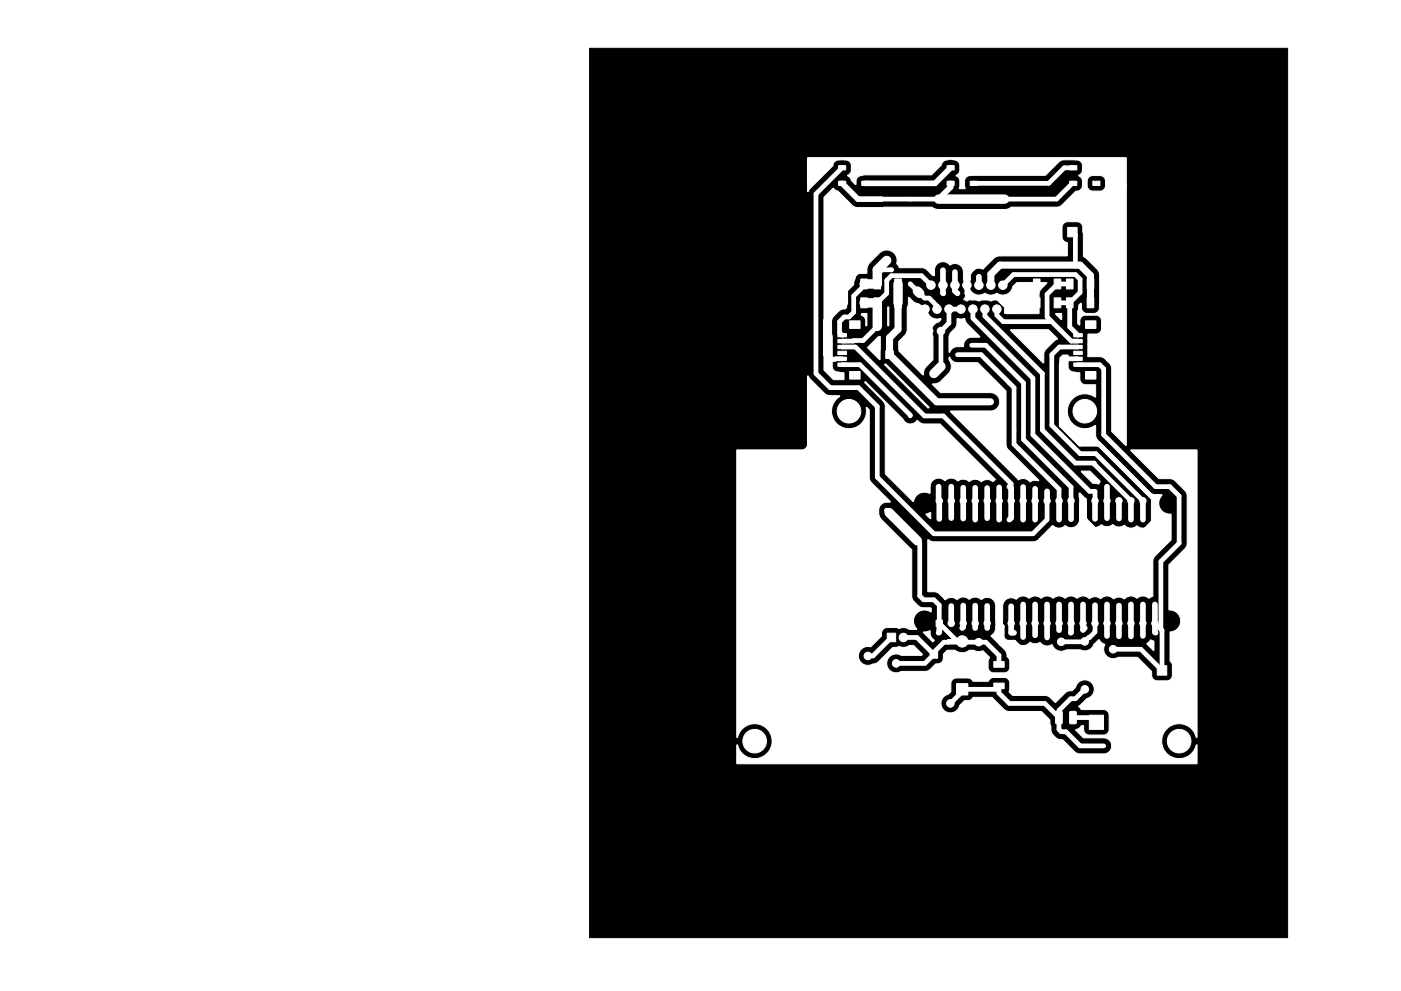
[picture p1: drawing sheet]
<svg xmlns="http://www.w3.org/2000/svg" width="297mm" height="210mm" viewBox="0 0 297 210" stroke-linecap="round" stroke-linejoin="round" font-family="sans-serif">
<path d="M125 10.2h148v188.7h-148z" fill="#000" stroke="#000" stroke-width=".21"/>
<g fill="#fff" stroke="#fff" stroke-width=".21">
<path d="M244.2 105.6h1.3v1.3h-1.3z"/>
<path d="M198.5 131.6h1.3v1.3h-1.3z"/>
<path d="M230.5 59.2h1.4v2.1h-1.4z"/>
<path d="M226.1 59.2h1.4v2.1h-1.4z"/>
<path d="M226.4 48.2h2v2h-2z"/>
<path d="M189.7 63.2h1.4v2.1h-1.4z"/>
<path d="M185.3 63.2h1.4v2.1h-1.4z"/>
<path d="M189.7 59.2h1.4v2.1h-1.4z"/>
<path d="M185.3 59.2h1.4v2.1h-1.4z"/>
<path d="M182.5 59.2h1.4v2.1h-1.4z"/>
<path d="M178.1 59.2h1.4v2.1h-1.4z"/>
<path d="M205.7 35.1h1.5v.9h-1.5z"/>
<path d="M205.7 38.4h1.5v.9h-1.5z"/>
<path d="M200.8 38.4h1.5v.9h-1.5z"/>
<path d="M200.8 35.1h1.5v.9h-1.5z"/>
<path d="M231.7 35.1h1.5v.9h-1.5z"/>
<path d="M231.7 38.4h1.5v.9h-1.5z"/>
<path d="M226.8 38.4h1.5v.9h-1.5z"/>
<path d="M226.8 35.1h1.5v.9h-1.5z"/>
<path d="M187.8 74.4h1.6v1.6h-1.6z"/>
<path d="M223.5 59.2h1.4v2.1h-1.4z"/>
<path d="M219.1 59.2h1.4v2.1h-1.4z"/>
<path d="M182.7 35.1h1.5v.9h-1.5z"/>
<path d="M182.7 38.4h1.5v.9h-1.5z"/>
<path d="M177.8 38.4h1.5v.9h-1.5z"/>
<path d="M177.8 35.1h1.5v.9h-1.5z"/>
<path d="M182.5 63.2h1.4v2.1h-1.4z"/>
<path d="M178.1 63.2h1.4v2.1h-1.4z"/>
<path d="M230.5 63.2h1.4v2.1h-1.4z"/>
<path d="M226.1 63.2h1.4v2.1h-1.4z"/>
<path d="M197.2 138h1.6v1.6h-1.6z"/>
<path d="M227.7 70.8h1.8v.7h-1.8z"/>
<path d="M227.7 72h1.8v.7h-1.8z"/>
<path d="M227.7 73.3h1.8v.7h-1.8z"/>
<path d="M227.7 74.5h1.8v.7h-1.8z"/>
<path d="M227.7 75.8h1.8v.7h-1.8z"/>
<path d="M227.7 77h1.8v.7h-1.8z"/>
<path d="M230.2 68.1h2.2v1.6h-2.2z"/>
<path d="M230.2 78.8h2.2v1.6h-2.2z"/>
<path d="M223.5 63.2h1.4v2.1h-1.4z"/>
<path d="M219.1 63.2h1.4v2.1h-1.4z"/>
<path d="M245.4 141.2h2v2h-2z"/>
<path d="M210.7 144.9h2.2v1.2h-2.2z"/>
<path d="M214.9 140.3h6.4v5.8h-6.4z"/>
<path d="M210.7 140.4h2.2v1.2h-2.2z"/>
<path d="M223.9 151l1.1-.1 .2 .2v2.2l-.1 .3h-1l-.3-.2z"/>
<path d="M226.9 151l1.1-.1 .2 .2v2.2l-.2 .3h-1l-.2-.2z"/>
<path d="M213 64.7h1.8v1.8h-1.8z"/>
<path d="M231 151.7h3v3h-3z"/>
<path d="M202.8 145h2.4v2.4h-2.4z"/>
<path d="M177.7 70.8h1.8v.7h-1.8z"/>
<path d="M177.7 72h1.8v.7h-1.8z"/>
<path d="M177.7 73.3h1.8v.7h-1.8z"/>
<path d="M177.7 74.5h1.8v.7h-1.8z"/>
<path d="M177.7 75.8h1.8v.7h-1.8z"/>
<path d="M177.7 77h1.8v.7h-1.8z"/>
<path d="M180.2 68.1h2.2v1.6h-2.2z"/>
<path d="M180.2 78.8h2.2v1.6h-2.2z"/>
<path d="M188.1 134.3h1.8v1.8h-1.8z"/>
<path d="M171.2 79.8l3.9 3.9 .8 .2 2.1 .1a3.7 3.7 0 0 0 .5 6.7 3.7 3.7 0 0 0 5.2-4.3l.6 .6v14.6l.4 .8 4.1 4-1.2 .2a1.88 1.88 0 0 0-1.3 2.4l.2 .6 .4 .7 6.4 6.3 .1 10.4 .3 .5 1.4 1.3 .6 .1 1.6 .1 .1 .1-.1 .7a2.37 2.37 0 0 0-3.1 .5 2.37 2.37 0 0 0 .2 3.2h-1.6a2.7 2.7 0 0 0-2.3-.2l-.5-.2h-2a1.19 1.19 0 0 0-1.1 1.2v.7l-2.3 2.2h-.5a2.02 2.02 0 0 0-2 2.5 2.02 2.02 0 0 0 3 1.2l1.1-.4 3.1-3.1 1.3-.2a2.09 2.09 0 0 0 2.2-.2h.9l1.8 1.9-.1 .1h-4.3a2.01 2.01 0 0 0-3.1 1.7 2.01 2.01 0 0 0 3.1 1.7h5.3l.7-.3 1.3-1.2 .8-.1a1.2 1.2 0 0 0 .8-1.1v-.9l.9-.9h1.5l.9 .5 .6 .1 .8-.1 .9-.5 .9 .1a2.11 2.11 0 0 0 1.9 .1l1.4 1.4-.3 .7v1.6a1.18 1.18 0 0 0 1.1 1l2.7-.1a1.22 1.22 0 0 0 .8-1.1l-.1-1.6-.5-.7-.3-1.2-3.1-3.2 .7-.6 .3-.8v-5a1.91 1.91 0 0 0-3.1-1.3 1.79 1.79 0 0 0-2.4 0l-.2-.1a1.77 1.77 0 0 0-1.8-.3l-.7 .4-.1-.1a2.02 2.02 0 0 0-2.4 .1l-1.6-1.5-2.1-.3 .1-10.9 1.1 .4h21.3l.9-.4 3-3 .2 .1a1.86 1.86 0 0 0 2.6-.1 1.82 1.82 0 0 0 1.9 .3 1.82 1.82 0 0 0 1.1-1.6l.1-4-.2-1.5 .1-.1 1.4 1.3 .1 4.3a1.89 1.89 0 0 0 1.2 1.6 1.89 1.89 0 0 0 2-.4 1.8 1.8 0 0 0 2.3-.1 1.94 1.94 0 0 0 2.4 .2h.2a1.86 1.86 0 0 0 2.6 .1 1.82 1.82 0 0 0 1.9 .3 1.82 1.82 0 0 0 1.1-1.6v-3.5a1.89 1.89 0 0 0-1.2-2.3l-9.5-9.6-1-.4h-2.7l-5-4.9v-13.6l.6-.7h1.1l.4 .8-.3 .7v1a1.35 1.35 0 0 0 1.5 1.2l.9 .1 .1 1.4a1.19 1.19 0 0 0 1.1 1.1l2.2 .1-.1 2.5a3.7 3.7 0 0 0-5 .6 3.7 3.7 0 0 0 .1 5 3.7 3.7 0 0 0 5 .5v2.1l.4 1 11.2 11.2 .7 .3 1.8 .2a2.43 2.43 0 0 0-.5 2.7 2.43 2.43 0 0 0 2.4 1.4v5.3l-3.4 3.4-.4 .6-.1 .5v7.4l-.8 .5a1.84 1.84 0 0 0-2.5 0h-.1a1.8 1.8 0 0 0-2.6 .1h-.1a1.79 1.79 0 0 0-2.1 0h-.2a1.97 1.97 0 0 0-2.7 0 1.88 1.88 0 0 0-2.3 0 1.9 1.9 0 0 0-2.7-.1 1.84 1.84 0 0 0-2.4 0h-.2a1.86 1.86 0 0 0-2.4 0 1.84 1.84 0 0 0-2.5 0h-.1a1.86 1.86 0 0 0-2.5 0 1.82 1.82 0 0 0-2.7 .2l-1.3-.3a1.8 1.8 0 0 0-1.6 1.8l-.1 3.7 .2 2.5 .3 .6 .6 .5 .7 .2 1-.1a1.9 1.9 0 0 0 3.1 .3 1.84 1.84 0 0 0 2 0h.2a1.82 1.82 0 0 0 2.3 .5h.2a2.03 2.03 0 0 0 3 1.1h3a1.99 1.99 0 0 0 2.5-.6l.3-.6 1.1-1 .6 .7 .6 .3a2.06 2.06 0 0 0 .4 2.5 2.06 2.06 0 0 0 2.5 .2l4.1 .1 3 2.9v1.2a1.2 1.2 0 0 0 1.1 .8h2.5l.4-.2 .3-.6 .1-2.5-.5-.9v-6a2.43 2.43 0 0 0 2.2-2.6 2.43 2.43 0 0 0-2.5-2.3v-9.4l3.4-3.5 .5-.9v-10.7l-.4-.7-2.4-2.3-.8-.3h-2.4l-5.9-5.9v-.2l14 .1v60.9l-.2 .1a3.7 3.7 0 0 0-4.4-2.9 3.7 3.7 0 0 0-2.8 4.6h-10.7l-.2-.8a1.69 1.69 0 0 0-1.4-.9h-4.4l-1.6-1.6v-.1a1.49 1.49 0 0 0 1.2-.8h.4l.1 1a1.19 1.19 0 0 0 1.1 .9h3.2l.8-.4 .3-.7v-3.1a1.19 1.19 0 0 0-1.2-1.2h-4.7l-.6-.7 1.8-1.6a2.01 2.01 0 0 0 .9-3.4 2.01 2.01 0 0 0-3.4 1l-.7 .7-.7 .1-.6 .3-2.3 2.1-1.1-1.1-.8-.3-7.1-.1-.7-.7 .1-.5v-1.4a1.19 1.19 0 0 0-1.1-1.2h-2.5l-.6 .3-.4 .5h-3.1l-.4-.4-.6-.2h-3a1.2 1.2 0 0 0-.8 1.1v1.7l-.5 .6a2.01 2.01 0 0 0-1 3.4 2.01 2.01 0 0 0 3.4-1l1-1 1.1-.1 .8-.7h3.9l2.5 2.6 .7 .4 7.3 .1 1.8 1.7 .2 2.4 .4 .8 1.1 .9 1 .2 2.7 2.6 .9 .3h5.2a1.7 1.7 0 0 0 1.6-1.7h10.7l.1 .2a3.7 3.7 0 0 0 3.7 2.5 3.7 3.7 0 0 0 3.5-2.9l.1 .1-.1 3.9h-97.4l-.1-3.9 .2-.1a3.7 3.7 0 0 0 5.7 2.2 3.7 3.7 0 0 0-.1-6.1 3.7 3.7 0 0 0-5.7 2.4l-.1-.1v-60.9l13.9-.1 .8-.3 .3-.8z"/>
<path d="M187.6 77.3h.3l9.1 9.1v.1h-.3l-9.1-9.1z"/>
<path d="M214.3 70h8l1.9 1.9-.7 .4-2 2.1-.2 .6v1.9l-.1 .1-6.9-6.9z"/>
<path d="M223.8 66.5h1.3l-.1 1.3-1.2-1.1z"/>
<path d="M188.2 65.1l.3 .2v3.7l-.2 .1h-.1z"/>
<path d="M182.7 66.5h1.1v2.5l-.1 .1h-.1l-.1-1.4-.4-.6-.5-.2z"/>
<path d="M202.9 67.6h1.7l.4 1 2.8 2.8-.1 .1h-1.8a1.95 1.95 0 0 0-1.7 2h-1.3a1.81 1.81 0 0 0-1.6 1.3l-.1-.1v-3.4l.3-.6 1.2-1.4z"/>
<path d="M184 73.6l2.2-2.1 .4-.1v4.9l-2.6-2.5z"/>
<path d="M192.6 63.1h.2l1.3 1.2 1.4 .6 .8 .1 .3 .2v.4a2.13 2.13 0 0 0 2.8 2l.1 .2-.4 .5a2.03 2.03 0 0 0-1.3 3v5l-1.4 1.5a2.59 2.59 0 0 0-.6 1.7l-5.2-5.1v-1.9l1.3-1.4 .4-.9 .1-4.9 .2-.8z"/>
<path d="M171.2 33.5h67.6v5.9h-4.4v-1a1.19 1.19 0 0 0-1.1-1.2h-1.7a1.19 1.19 0 0 0-1.1 1.2l.1 1.3a1.2 1.2 0 0 0 1 .8h2a1.22 1.22 0 0 0 .8-1.1h4.4v55.1l-3.1-3v-13.3l-.1-.6-1.3-1.5-.5-.3-3.2-.2 .1-4.7 2-.1a1.22 1.22 0 0 0 .9-1.1l-.1-2a1.2 1.2 0 0 0-1.1-.8h-2.6a1.2 1.2 0 0 0-.8 1.1l-.2 1-.3-.4v-2.6l.2-1.2 .4-.5 .2 .1v1a1.2 1.2 0 0 0 1.1 1.1l1.9-.1a1.22 1.22 0 0 0 .8-1v-7.4l-.5-.9-2.3-2.3-.6-.4-.1-6.3a1.2 1.2 0 0 0-1.2-1.1l-2.2 .1a1.2 1.2 0 0 0-1 1.1v2.4l.4 .6 .7 .3v2.8h-14.6l-1 .5-2.2 2.3-1.1-.2a1.8 1.8 0 0 0-1.7 1.7v.8a2.17 2.17 0 0 0 .5 2.7 2.17 2.17 0 0 0 2.7 .1l1.1 .4h.5l.9-.4 .8 .4 1-.1a2.08 2.08 0 0 0 1.2-.9l.3-.8 .9-.9 6.3 .1-1.2 1.4-.4 .7v4.4h-6.8l-.2-.1a2.17 2.17 0 0 0-.7-2.5 2.17 2.17 0 0 0-2.6 0 2.43 2.43 0 0 0-2.5 0 2.43 2.43 0 0 0-2.6 0l-.6-.4 .4-.5 .1-.8-.3-1 .1-.7-.3-1.1v-1.8a1.91 1.91 0 0 0-3-1.4 1.8 1.8 0 0 0-1.9-.6 1.8 1.8 0 0 0-1.3 1.7v1.1l-.1 .1-.3-.1-1.2-1.2-.6-.3-5.2-.1-.5-.8a3.2 3.2 0 0 0-.7-2.4 2.19 2.19 0 0 0-3 0l-2.4 2.5-.3 .8v1.1h-1.5a1.41 1.41 0 0 0-1.1 1.4l-.2 1-1.3 1.3-.3 .6-.1 3.2-.9 .1-.5 .4-1.2 1.2-.4 .7 .2 7.4 .3 .8-.3 .7v1a1.35 1.35 0 0 0 1.5 1.2l.9 .1v1.4h-2.2l-2-2v-36.6l1.9-2 1.1 .7 3 3 .9 .4 16-.1 .5 .4 .8 .1h14.2l.7-.1 .6-.4h9.8l.8-.3 3.1-3 .5-.1a1.18 1.18 0 0 0 .9-1.1l-.1-1.3-.7-.8 .7-.9 .1-1.3a1.19 1.19 0 0 0-1.1-1.2h-2.8l-.7 .2-3.3 3.1-16.1 .1a1.18 1.18 0 0 0-1 1.1l.1 1.6h-1.2v-1.9l-.7-.8 .7-.9 .1-1.3a1.22 1.22 0 0 0-1.2-1.2l-.8-.1-1.3 .3-.4 .5-.2 .4-2.1 2.1h-14.1l-.8 .1a1.19 1.19 0 0 0-1.1 1.2l-.1 .8-.9-.9-.3-.6-.5-.4 .7-.9 .1-1.3a1.19 1.19 0 0 0-1.1-1.2l-1.7 .1a1.24 1.24 0 0 0-1.1 1.2l-4.8 4.8-.5 .6z"/>
<path d="M201.2 75.8h.2a1.71 1.71 0 0 0 1.5 1.1l4.4 .1 6 5.9 .1 11.8 .3 .7 6.5 6.5h-.9l-.9 .3a1.85 1.85 0 0 0-2.4-.4l-14.5-14.5 .1-.1 9-.1a1.95 1.95 0 0 0 1.3-2.1 1.95 1.95 0 0 0-1.8-1.7h-10.7l-1.7-1.8a2.65 2.65 0 0 0 1.8-.6l1.6-1.7a2.24 2.24 0 0 0 .1-2.9z"/>
<path d="M229.3 100h1.8l2.1 2.1-.2 .6-1.3-.2-2.4-2.4z"/>
<path d="M183.4 81h.1l7.9 7.9a1.76 1.76 0 0 0 3.1 .3l.6 .5 .6 .2 3.6 .1 11.7 11.7-.5 .5-.1-.1a1.8 1.8 0 0 0-2.3 .1 1.95 1.95 0 0 0-2.5-.1l-.1 .1a1.86 1.86 0 0 0-1.7-.5l-.8 .3a1.87 1.87 0 0 0-2.7 0 1.82 1.82 0 0 0-1.9-.4 1.82 1.82 0 0 0-1.2 1.6v1.5l-.7-.2a2.45 2.45 0 0 0-2.9 1.9l-5.9-5.8v-14.8l-.4-.7-3.9-3.9z"/>
<path d="M196.4 109.1l.9-.3v1.2z"/>
<path d="M195.8 134.1l1.4-.2a2 2 0 0 0 .9 2l-.4 .2-1.9-1.9z"/>
<path d="M243.9 135.8l.8 .3-.1 1.9-1.4-1.4z"/>
<circle cx="242.3" cy="106.2" r=".67"/>
<circle cx="239.8" cy="106.2" r=".67"/>
<circle cx="237.2" cy="106.2" r=".67"/>
<circle cx="234.7" cy="106.2" r=".67"/>
<circle cx="232.2" cy="106.2" r=".67"/>
<circle cx="229.6" cy="106.2" r=".67"/>
<circle cx="227.1" cy="106.2" r=".67"/>
<circle cx="224.5" cy="106.2" r=".67"/>
<circle cx="222" cy="106.2" r=".67"/>
<circle cx="219.5" cy="106.2" r=".67"/>
<circle cx="216.9" cy="106.2" r=".67"/>
<circle cx="214.4" cy="106.2" r=".67"/>
<circle cx="211.8" cy="106.2" r=".67"/>
<circle cx="209.3" cy="106.2" r=".67"/>
<circle cx="206.8" cy="106.2" r=".67"/>
<circle cx="204.2" cy="106.2" r=".67"/>
<circle cx="201.7" cy="106.2" r=".67"/>
<circle cx="199.1" cy="106.2" r=".67"/>
<circle cx="201.7" cy="132.2" r=".67"/>
<circle cx="204.2" cy="132.2" r=".67"/>
<circle cx="206.8" cy="132.2" r=".67"/>
<circle cx="209.3" cy="132.2" r=".67"/>
<circle cx="211.8" cy="132.2" r=".67"/>
<circle cx="214.4" cy="132.2" r=".67"/>
<circle cx="216.9" cy="132.2" r=".67"/>
<circle cx="219.5" cy="132.2" r=".67"/>
<circle cx="222" cy="132.2" r=".67"/>
<circle cx="224.5" cy="132.2" r=".67"/>
<circle cx="227.1" cy="132.2" r=".67"/>
<circle cx="229.6" cy="132.2" r=".67"/>
<circle cx="232.2" cy="132.2" r=".67"/>
<circle cx="234.7" cy="132.2" r=".67"/>
<circle cx="237.2" cy="132.2" r=".67"/>
<circle cx="239.8" cy="132.2" r=".67"/>
<circle cx="242.3" cy="132.2" r=".67"/>
<circle cx="244.9" cy="132.2" r=".67"/>
<circle cx="207.5" cy="136.2" r=".8"/>
<circle cx="212.5" cy="136.2" r=".8"/>
<circle cx="250" cy="157.2" r="2.5"/>
<circle cx="222.4" cy="49.2" r="1"/>
<circle cx="201.5" cy="149.2" r=".8"/>
<circle cx="196.5" cy="149.2" r=".8"/>
<circle cx="180" cy="87.2" r="2.5"/>
<circle cx="225" cy="136.2" r=".8"/>
<circle cx="225" cy="146.3" r=".8"/>
<circle cx="160" cy="157.2" r="2.5"/>
<circle cx="230" cy="87.2" r="2.5"/>
<circle cx="193.6" cy="75.2" r=".8"/>
<circle cx="197" cy="70.2" r=".8"/>
<circle cx="199.5" cy="70.2" r=".8"/>
<circle cx="198" cy="143.8" r=".8"/>
<circle cx="184" cy="149.3" r=".8"/>
<circle cx="184" cy="139.2" r=".8"/>
<circle cx="241.4" cy="142.2" r="1"/>
<circle cx="190" cy="145.7" r=".8"/>
<circle cx="190" cy="140.7" r=".8"/>
<circle cx="212.6" cy="60.5" r=".9"/>
<circle cx="211.4" cy="65.6" r=".9"/>
<circle cx="210.1" cy="60.5" r=".9"/>
<circle cx="208.8" cy="65.6" r=".9"/>
<circle cx="207.5" cy="60.5" r=".9"/>
<circle cx="206.3" cy="65.6" r=".9"/>
<circle cx="205" cy="60.5" r=".9"/>
<circle cx="203.7" cy="65.6" r=".9"/>
<circle cx="202.5" cy="60.5" r=".9"/>
<circle cx="201.2" cy="65.6" r=".9"/>
<circle cx="199.9" cy="60.5" r=".9"/>
<circle cx="198.7" cy="65.6" r=".9"/>
<circle cx="197.4" cy="60.5" r=".9"/>
<circle cx="196.1" cy="65.6" r=".9"/>
<circle cx="237.5" cy="153.2" r="1.5"/>
<circle cx="204" cy="136.1" r="1.2"/>
<circle cx="236" cy="142.7" r=".8"/>
<circle cx="236" cy="137.7" r=".8"/>
<circle cx="230" cy="146.2" r=".8"/>
<circle cx="230" cy="136.1" r=".8"/>
<circle cx="191.5" cy="135.2" r=".9"/>
<circle cx="198" cy="79.2" r=".4"/>
<circle cx="188" cy="108.2" r=".4"/>
<circle cx="189" cy="57.2" r=".4"/>
<circle cx="193" cy="60.2" r=".4"/>
</g>
<g fill="none" stroke="#fff" stroke-width="1">
<path d="M178.6 35.6l-5.6 5.5v38.1l3 3h6l4 4v15l12 12h21l3-3v-4M227.6 38.9h-.2l-3.4 3.3h-11M227.6 35.6h-1.9l-3.3 3.3h-15.9M186.9 42.2h12.1M189 57.2h-2l-1 1v2M222 48.6l-.6 .6v2.7l-1.4 1.3h-10l-5 5v4M227.4 49.2l.6 .7v6.3M178.6 73.6h2.8l14.6 14.6h4l14.4 14.4v3.6M178.6 77.4h3.7l10.7 10.7v.1M178.8 64.2l-3.8 3.8v7.2l1 1 2.6-.1M183.2 60.2v.4l-2.2 2.2v3.4l-1 1h-1l-1 1v2.4l.6 .5M186 69.2l-3 3-4.4 .2"/>
<path d="M193 60.2l1.5 1.5M195 62.2l1 1h1l1.7 1.7v.7M196.1 65.6v3.8l.9 .8v1.6l-3.4 3.4M197.4 60.5l-2-2h-6.4l-1 1v2.7l-2 2M203 75.2h5l7 7v12l9.5 9.6v2.4M203.7 65.6h-2.5v3l-1.7 1.6v7.5M205 62.2h.1M206 73.2h3l8 8v12l10.1 10.1v2.9M206.3 65.6v1.9l12.7 12.7v12l12 12h1.2v2l-.2-.1M208.8 65.6v1.5l12.2 12.1v12l7 7h4v.3l7.8 7.7v-.2M211.4 65.6v1.3l1.3 1.3h10.3M212.6 60.5l2.3-2.3h13.1l1 1v2.8l-2.2 2.2"/>
<path d="M219.8 60.2v4l-1.3 1.4h-4.6l-2.3-2.4h-5.6l-1-1M224.2 64.2h2.6M226.8 60.2h-2.6l-2.2 2.2v4.8l5.1 5.2h1.5M226.8 64.2v5.2l1.8 1.7M228.6 76.1h-2.5l-1.1 1.1v13l4 4h4l12 12.2v3.8l-5 5h-5l-5.4-5.3M228.6 73.6h-4l-1.6 1.6v15l6 6h3.3l10 10M228.6 77.4h4.5l.9 .8v14l11 11h3l2 2v10l-3.9 3.9v14.4M188 108.2l.5 .5M194.5 114.7l.5 .5v11.2l.8 .8h2.2l1.1 1.2v3.8l4 4M236 115.2l-10 10h-13l-1.2 1.2v5.8l.7 .7v3.3h2.5l3.1 3.1v3.9M189 135.2l-3.9 4h-1.1M191.5 135.2h2.9l3.6 3.6"/>
<path d="M198 138.8v-.4l2.1-2.2h8.9l2.8 2.8v2M198 138.8l-1.9 1.9h-6.1M204 136.1h-2.8l-.2 .1M232.2 132.2v1.9l-2.3 2.1h-4.9M244.9 132.2l1.5 1.6v8.4l-4.5-4.5h-5.9M190 145.7h3l3.5 3.5M196.5 149.2l-12.5 .1h4M201.5 149.2l2.5-2.5v-.5h7.1l.7-.7v1.5l2.2 2.2h7.5l3 3M218.1 143.2h-19.5l-2.1 2.1v3.9M227.5 152.2h4l1 1M230 146.2l-2 2h-1l-2.5 2.5v4.1l.5 .4h1l3 3h5M236 142.7v2.5l1.5 1.6v6.4"/>
<path d="M236 142.7h-9.5l-1.5 1.5v2.1h-3.8l-3.1-3.1M241.4 142.2h-4.9l-.5 .5"/>
</g>
<g fill="none" stroke="#fff" stroke-width="1.2">
<path d="M178.6 38.9l3.3 3.3h5M201.6 35.6l-3.3 3.3h-14.8M201.6 38.9v.8l-2.6 2.5M199.9 57.3l.1 4.9M202.5 57.7v4l.5 .5M207.5 58.7v1.8M199 103.2l.1 6.9M201.7 103.2v6.7M204.2 103.5v6.5M206.8 103.5v6.7M209.3 103.5v6.4M211.8 103.4v6.8"/>
<path d="M214 103.2l.4 .4v6.3l-.4 .3M216.9 103.3v6.9M219.5 103.7v6.5M222 104.2v2M224.5 106.2v4M227.1 106.2v4M229.6 106.2v3.7l.4 .3M232.2 106.2v3.9M234.7 103.2v6.7M237.2 106.2v3.8M239.8 106.2v4M242.3 106.2v4"/>
<path d="M199.1 132.2v1.9l-.1 .1M201.7 128.6v3.6M204.2 128.5v4.5l-.2 .2M206.8 128.5v4.7M209.3 128.5v4.7M214.4 128.6v5.6h.6M216.9 128.2v7M219.5 128.2v6.6M222 128.2v7M224.5 128.2v5.5M227.1 128.2l-.1 6M229.6 128.2v5.4l.4-.4"/>
<path d="M232.2 128.4v3.8M234.7 128.2v6.7M237.2 128.5v6.5M239.8 128.2v6.8M242.3 128.2v6.7M244.9 128.2v5.9l.1 .1"/>
</g>
<path d="M188 55.2l-2 2v3h-2.8M199 42.2h14M178.8 60.2v4M183.2 64.2h2.8v5M190.4 60.2v4M194.5 61.7l.5 .5M199.5 77.7l-1.5 1.5M188.5 108.7l6 6" fill="none" stroke="#fff" stroke-width="2"/>
<path d="M190.4 64.2v5.6l-1.8 1.9v3.5l10 10h11.4M210.1 60.5v-2.3l1.9-2h17l2.2 2.2v5.8" fill="none" stroke="#fff" stroke-width="1.5"/>
</svg>
